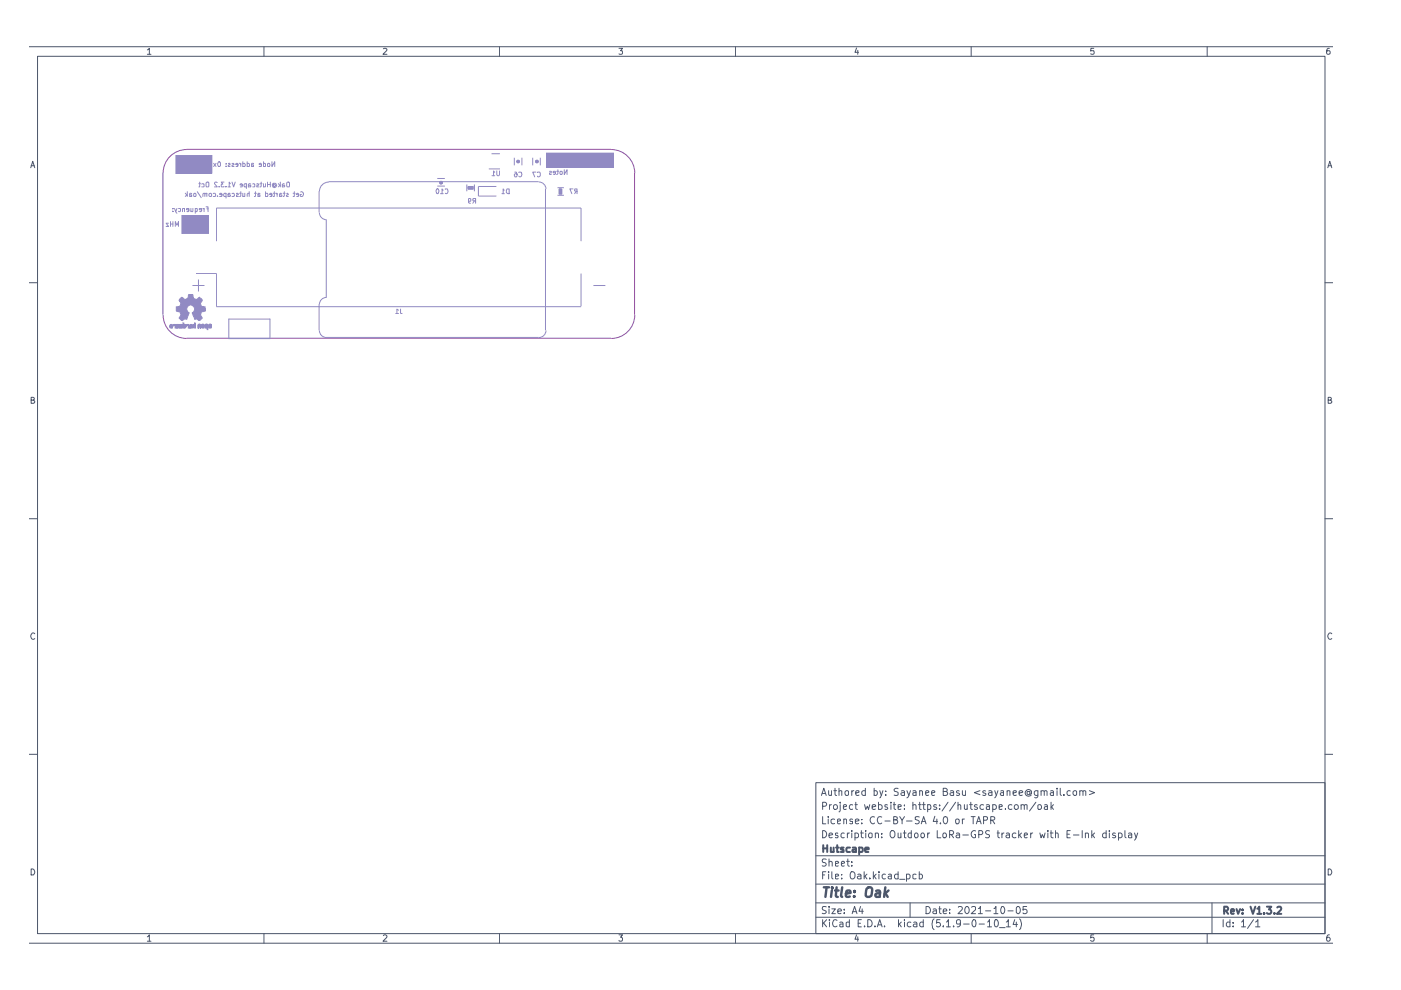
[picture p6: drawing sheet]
<svg xmlns="http://www.w3.org/2000/svg" width="297mm" height="210mm" viewBox="0 0 297 210" stroke-linecap="round" stroke-linejoin="round" font-family="sans-serif">
<g fill="none" stroke="#4c566a" stroke-width=".21">
<path d="M6.3 9.9h276.3M8 11.9h272.9v186.1h-272.9zM31.2 10.6l.5-.4v1.3M31.2 11.5h.8M56 9.9v2M81.3 10.3l.5-.1 .2 .4-.8 .9h.8M105.9 9.9v2M131.2 10.2h.8l-.4 .6h.3v.6h-.7M156 9.9v2M181.6 10.2l-.3 .9h.7M181.9 10.7v.8M205.9 9.9v2"/>
<path d="M231.9 10.2h-.6l-.1 .6h.7a.48 .48 0 0 1 0 .6 .48 .48 0 0 1-.7 0M255.9 9.9v2M281.9 10.2l-.5 .1-.1 1 .2 .2 .4-.1 .1-.4-.1-.2h-.6v.2M6.5 35.6l.4-1.4 .5 1.4M6.6 35.1h.7M281.5 35.6l.4-1.4 .5 1.4M281.6 35.1h.7M6.3 59.9h1.7M280.9 59.9h1.7M6.6 84.8h.6v-.5l-.6-.1v1.3h.5l.3-.4-.4-.3M281.6 84.8h.6v-.5l-.6-.1v1.3h.5l.3-.4-.4-.3M6.3 110h1.7"/>
<path d="M280.9 110h1.7M7.4 134.4a.57 .57 0 0 0-.8 0 .57 .57 0 0 0 0 .8l.3 .4 .5-.2M282.4 134.4a.57 .57 0 0 0-.8 0 .57 .57 0 0 0 0 .8l.3 .4 .5-.2M6.3 159.9h1.7M280.9 159.9h1.7M173 165.9h107.9v32.1h-107.9zM174.2 168.7l.5-1.6 .5 1.6M174.3 168.2h.7M174.4 176.1a.77 .77 0 0 1 .9 .8 .77 .77 0 0 1-.9 .7zM174.4 173.1v1.6h.7M174.4 170.9h.7l.2-.3-.1-.3-.3-.2h-.5v1.5M175.6 173.1v.1"/>
<path d="M175.6 173.7v1M175.7 167.6l.1 1 .3 .1 .2-.2M175.8 177.1l.7-.1-.1-.3-.4-.1-.2 .3 .1 .6h.5M175.9 170.6v1M176.3 170.6l-.4 .3M176.3 167.6v1.1M176.8 170.8l.2-.2 .4 .1 .1 .7a.47 .47 0 0 1-.4 .2 .47 .47 0 0 1-.4-.2zM176.8 167.6h.6M177 173.7h-.5l-.3 .2 .2 .7h.6M177 167.1v1.3l.4 .3M177.5 174.2l.7-.2-.1-.3h-.4l-.2 .1v.6l.2 .3 .4-.1M177.6 176.7h-.5v.3l.4 .1 .2 .3-.2 .2-.4-.1"/>
<path d="M177.9 167.8l.2-.2 .4 .1v1M177.9 167.1v1.6M178.1 170.6v1.3l-.2 .2M178.1 170.1v.2M178.8 171.1l.7-.2-.2-.3-.4 .1-.1 .7 .2 .2 .4-.1M178.9 173.7h.4l.2 .1v.9M178.9 173.7v1M179 176.7l-.4-.1-.3 .4v.4l.3 .2 .4-.1M179.2 167.9l.2-.3 .4 .1 .1 .8-.5 .2-.2-.4zM179.7 176.6v1M180.1 176.6l-.4 .4M180.6 176.1v.2"/>
<path d="M180.6 167.6v1.1M180.6 176.6v1M180.8 173.7h-.5l-.1 .1 .1 .4h.5v.4h-.6M180.8 170.7l-.5-.1-.2 .3v.5l.2 .2 .5-.1M181 167.6l-.4 .3M181.3 176.7h.6l.1 .7a.52 .52 0 0 1-.7 .1M181.3 176.6v1.5M181.3 170.6h.5M181.4 174.2l.7-.2-.1-.3h-.4l-.2 .1v.8h.6M181.4 170.1v1.3l.4 .2M181.4 168.1l.7-.1v-.3l-.4-.1-.3 .2 .1 .8h.6M182.5 176.6h.5"/>
<path d="M182.6 176.1v1.3l.4 .2M182.7 174.5v.2M182.7 173.7v.1M183.3 170.6l.3 1 .3-.7 .2 .7 .3-1M183.5 167.7a.52 .52 0 0 0-.8 .2l.2 .7h.6M183.5 167.1v1.6M183.6 176.1v.2M183.6 176.6v1M184.2 176.8l.2-.2 .5 .2-.1 .7-.4 .1-.3-.2zM184.9 171.1l.8-.2-.1-.2-.4-.1-.3 .3v.5l.3 .2 .4-.1M185.3 167.7l.5-.1 .2 .3-.1 .6-.1 .2-.5-.1M185.3 167.1v1.6"/>
<path d="M185.4 173.2a.71 .71 0 0 0-.9 .6 .71 .71 0 0 0 .8 .8l.1-.1M185.6 176.8l.1-.1a.36 .36 0 0 1 .6 .2v.7M185.6 176.6v1M186.3 170.7h.6l.1 .7a.52 .52 0 0 1-.7 .1M186.3 170.1v1.5M186.5 167.6l.4 1.1M186.9 177.5v.1M186.9 176.7v.2M186.9 173.2a.67 .67 0 0 0-.8 .2 .67 .67 0 0 0 0 .8l.2 .4 .2 .1 .4-.2M187.2 167.6l-.5 1.5-.2 .1M187.6 174.1h1.1M187.8 168.5v.2"/>
<path d="M187.8 167.7v.1M188.1 170.7h-.5v.3l.4 .1 .2 .3-.2 .2-.4-.1M188.9 170.1v.2M188.9 170.6v1M189.1 176.1h.3a.97 .97 0 0 1 0 1.5h-.3a.97 .97 0 0 1 0-1.5zM189.4 170.6h.5M189.5 173.8l.7-.1v-.5l-.7-.1v1.6h.5l.2-.2 .1-.3-.4-.4M189.6 170.1v1.3l.3 .2M190.4 176.6v.9l.4 .1 .2-.1M190.4 171.1l.7-.2-.1-.2h-.6v.8h.6M190.4 167.2a.6 .6 0 0 0-.8 .2l.1 .4 .7 .3v.4a.64 .64 0 0 1-.8 .1M190.8 173.1l.5 .8 .5-.8"/>
<path d="M191 176.6v1M191.1 167.7l.4-.1 .3 .2v.9M191.3 173.9v.8M191.5 176.6h.6M191.8 176.1v1.4l.3 .1M191.8 171.4v.2M191.8 170.7v.2M191.8 168l-.8 .2 .3 .5 .5-.1M192.2 174.1h1.2M192.3 167.6l.4 1.1M193 167.6l-.5 1.4-.2 .2M193.2 176.7l-.4-.1-.3 .4v.4l.3 .2 .4-.1"/>
<path d="M193.2 176.1v1.5M193.5 170.8l.3-.2 .3 .1 .1 .9M193.5 167.7l.6-.1 .1 .2v.9M193.5 170.1v1.5M194 176.8l.4-.2 .2 .4v.4l-.2 .2h-.3l-.2-.2zM194.2 168l-.7 .1v.5h.7M194.7 170.6h.6M194.9 173.2h-.8v.5l.8 .5-.1 .3-.2 .2-.5-.1M195 170.1v1.4l.3 .1M195 167.8l.2-.2 .4 .2v.9M195 167.6v1.1M195.3 176.8l.2-.2 .4 .2 .1 .6-.3 .2h-.2l-.3-.2z"/>
<path d="M195.3 174.7l.5-1.6 .5 1.6M195.4 174.2h.8M195.6 170.6h.6M195.8 170.1v1.4l.4 .1M196.3 168.1l.6-.1-.1-.4h-.4l-.1 .2v.6l.1 .3 .4-.1M196.7 170.7l.4-.1 .3 .3-.1 .6h-.6M196.7 170.6v1.5M196.7 176.6v1M197.1 176.6l-.3 .1-.1 .3M197.5 168.1l.7-.1-.2-.4h-.3l-.2 .2v.6l.2 .3 .4-.1M198.2 173.1l-.3 1.1h.9M198.5 170.7l-.4-.1-.1 .3 .5 .3 .1 .2-.2 .2-.4-.1"/>
<path d="M198.6 173.7v1M198.7 176.1v1.5h.8M199.2 171.4v.2M199.2 170.7v.2M199.4 174.5v.2M200 176.7l.4-.1 .3 .4v.4l-.3 .2-.4-.1-.1-.1zM200 167.8h.7l.1-.4-.3-.3h-.5v1.6h.6l.2-.2 .1-.4-.4-.3M200.2 173.2l.2-.1a.79 .79 0 0 1 .6 .7 .79 .79 0 0 1-.3 .8l-.2 .1a.89 .89 0 0 1-.3-1.5zM201 170.1l-1.3 1.9M201.3 177l.7-.1 .2-.3-.1-.3-.3-.2h-.5v1.5M201.5 167.7l.4-.1 .3 .2v.9M201.7 177l.5 .6"/>
<path d="M202.2 168l-.8 .2 .3 .5 .5-.1M202.6 170.1l-1.3 1.9M202.7 173.7h.4l.3 .2v.4l-.3 .4-.4-.1zM202.8 176.7h.6l.1 .9M203.1 170.8l.2-.2 .3 .1 .1 .9M203.1 170.1v1.5M203.4 167.7l-.4-.1-.2 .2 .1 .3 .6 .2-.1 .3h-.6M203.5 177h-.6l-.2 .3 .2 .3 .6-.1M204 167.6l.1 1 .5 .1 .1-.2M204 173.7v1M204.1 177h1.2M204.5 173.7h-.5v.2"/>
<path d="M204.5 170.6v.8l.1 .2 .5-.2M204.7 167.6v1.1M205.1 170.6v1M205.6 170.6h.6M205.8 170.1v1.3l.4 .2M205.9 173.1h.9M206.3 173.1v1.6M206.8 176.2a.71 .71 0 0 0-.9 .7 .71 .71 0 0 0 .9 .6v-.5h-.2M207 174.7l.5-1.6 .5 1.6M207.2 170.7a.35 .35 0 0 0-.4-.1 .35 .35 0 0 0-.2 .3l.7 .5-.3 .2-.4-.1M207.2 174.2h.7M207.5 177h.6a.47 .47 0 0 0 .3-.5 .47 .47 0 0 0-.3-.4h-.6v1.5"/>
<path d="M207.8 167.6l-1.2 .5 1.2 .4M208.5 173.9h.6l.3-.2-.1-.5-.8-.1v1.6M208.5 170.7h-.6l-.1 .7a.52 .52 0 0 0 .7 .1M209 167.7l-.4-.1-.2 .2v.3l.6 .2v.3h-.6M209.1 170.7h.6l.1 .9M209.6 167.7l.5-.1 .2 .2v.9M209.8 176.2l-.6-.1-.2 .3 .2 .5 .5 .1 .1 .4-.3 .2-.5-.1M209.8 170.9l-.7 .2v.4h.7M210.1 173.9l.6-.1 .2-.1-.1-.5-.7-.1v1.6M210.3 168l-.8 .2 .3 .5 .5-.1M210.4 173.9l.5 .8M210.5 170.7h.6l.1 .7a.52 .52 0 0 1-.7 .1"/>
<path d="M210.5 170.6v1.5M210.9 167.6l.3 1.1M211.4 176.6h.5M211.6 176.1v1.3l.3 .2M211.6 167.6l-.7 1.6M211.8 171.1l.7-.2-.2-.3-.5 .1v.8h.6M212.2 167.7h.6v1M212.4 176.6v1M212.8 168l-.7 .2 .1 .4h.6M212.9 176.6l-.5 .4M213.2 171.4v.2M213.4 176.7h.6v.9"/>
<path d="M213.5 167.8l.2-.2 .4 .1v1M213.5 167.6v1.1M214 177h-.5l-.2 .3 .2 .3 .5-.1M214.5 170.7h-.5l-.2 .7a.52 .52 0 0 0 .7 .1M214.8 168.1l.7-.1v-.3l-.4-.1-.3 .2 .1 .8h.6M215.1 170.8l.3-.2 .3 .1 .2 .7a.47 .47 0 0 1-.4 .2 .47 .47 0 0 1-.4-.2zM215.4 176.7h-.6l-.2 .7a.52 .52 0 0 0 .8 .1M216 176.1v1.5M216.1 168.1l.7-.1-.1-.3-.4-.1-.2 .2 .1 .8h.5M216.2 177l.4 .6M216.5 170.8l.1-.1a.36 .36 0 0 1 .6 .2v.7M216.5 170.6v1"/>
<path d="M216.6 176.6l-.6 .6M217.2 177.1l.6-.1-.1-.4-.4 .1-.1 .7 .1 .2 .5-.1M217.2 170.9l.1-.3 .5 .1v.9M218.4 167.9h-.6v.5l.4 .1 .2-.2M218.4 167.8v.6l.3-.1v-.5a.7 .7 0 0 0-.9-.3l-.4 .3a.72 .72 0 0 0 .7 1l.5-.1M218.5 176.6v1M218.9 176.6l-.4 .4M219.6 170.1l-1.3 1.9M220 170.8l.3-.2 .4 .2 .1 .6-.2 .2-.6-.2zM220 167.6v1.2l-.3 .4-.3-.1M220 167.7a.52 .52 0 0 0-.7 .2l.2 .7h.5M220.5 176.6l.2 1 .3-.6 .3 .6 .3-1"/>
<path d="M220.7 167.8l.3-.2 .4 .2v.9M220.7 167.6v1.1M221.4 167.8l.2-.2 .4 .2v.9M221.5 170.7h.5l.1 .9M222.1 170.9l-.5 .1-.2 .3 .2 .3 .5-.1M222.2 176.1v.2M222.2 176.6v1M222.7 176.6h.6M222.8 167.7l.4-.1 .2 .2v.9M222.8 176.1v1.3l.5 .2M222.8 170.1v1.5M222.9 171l.5 .6"/>
<path d="M223.4 168l-.7 .2 .1 .5 .6-.1M223.4 170.6l-.6 .6M223.8 176.8l.1-.2 .4 .1 .1 .9M223.8 176.1v1.5M224.1 167.1v.2M224.1 167.6v1.1M224.8 167.1v1.3l.2 .3M225.6 168.5v.2M226.2 176.9h.5M226.9 176.1h-.7v1.5h.7M226.9 167.7l-.4-.1-.3 .3 .1 .6 .2 .2 .4-.1M227.5 167.9a.45 .45 0 0 1 .8-.1v.7l-.3 .2-.4-.2z"/>
<path d="M227.6 177h1.2M228.9 167.8l.3-.2 .4 .2v.9M228.9 167.6v1.1M229.4 176.1v1.5M229.6 167.8l.2-.2 .4 .2v.9M230.1 176.8l.1-.1a.36 .36 0 0 1 .6 .2v.7M230.1 176.6v1M231 167.6l1.1 .5-1.1 .4M231.5 176.1v1.5M231.6 177l.5 .6M232.1 176.6l-.6 .6M234.5 176.7h-.6l-.1 .7a.52 .52 0 0 0 .7 .1"/>
<path d="M234.5 176.1v1.5M235.2 176.1v.2M235.2 176.6v1M236.5 176.7l-.4-.1-.2 .3 .2 .2 .4 .1v.3h-.6M237.2 176.7h.5l.2 .7a.52 .52 0 0 1-.7 .1M237.2 176.6v1.5M238.5 176.1v1.3l.3 .2M239.3 176.7h.6v.9M239.9 177l-.6 .1v.4h.6M240.5 176.6l.4 1M241.2 176.6l-.7 1.5M6.3 200h276.3"/>
<path d="M6.6 184.2a.71 .71 0 0 1 .7 .5 .71 .71 0 0 1-.2 .8h-.5zM31.2 198.6l.5-.4v1.4M31.2 199.6h.8M56 198v2M81.3 198.4l.1-.2h.4l.2 .4-.8 1h.8M105.9 198v2M131.2 198.2h.8l-.4 .5 .4 .3-.1 .5-.5 .1-.2-.2M156 198v2M173 194.5h107.9M173 191.4h107.9M173 187.5h107.9M173 181.4h107.9"/>
<path d="M174.4 195v1.5M174.4 185.5h.4M174.6 195.7l.7 .8M175.1 184.8h-.7v1.6M175.2 192.3h-.8a.61 .61 0 0 0 .1 .6 .61 .61 0 0 0 .6 .2l.1 .4a.6 .6 0 0 1-.9 .1M175.2 182.2h-.8a.53 .53 0 0 0 .1 .6 .53 .53 0 0 0 .5 .2l.2 .2-.2 .4h-.7M175.3 195l-.9 .9M175.7 184.8v.2M175.7 185.3v1.1M175.8 192.2v.2M175.8 182.8l.1-.1a.36 .36 0 0 1 .5 .2v.7M175.8 182.1v1.5"/>
<path d="M175.8 192.7v1M175.9 195v.2M175.9 195.5v1M176.4 192.7h.7l-.7 1h.7M176.4 184.8v1.3l.2 .3M177.1 185.8l.7-.1-.2-.4-.5 .1v.9h.6M177.1 183.1l.7-.1-.2-.4-.5 .1v.9h.6M177.5 195.2l-.4-.2a.78 .78 0 0 0-.6 .7 .78 .78 0 0 0 .6 .8l.4-.2M177.6 193.2l.8-.1-.1-.3-.4-.1-.3 .3v.5l.3 .2 .4-.1M178.1 195.6h.5l.1 .9M178.4 183.1l.7-.1-.2-.4-.4 .1-.1 .7 .2 .2h.4M178.5 186.2v.2"/>
<path d="M178.5 185.4v.1M178.7 195.9l-.6 .1v.4h.6M179 193.5v.2M179 192.8v.2M179.5 182.6h.6M179.7 182.1v1.3l.4 .2M180.1 195.6l-.4-.1-.3 .2v.6l.3 .2 .4-.1M180.1 195v1.5M180.4 184.9a.54 .54 0 0 1 .9 .4v.5a.51 .51 0 0 1-.5 .6 .51 .51 0 0 1-.5-.6zM180.6 183.5v.1M180.6 182.7v.2M180.7 193.7l.5-1.5 .5 1.5"/>
<path d="M180.8 193.3h.7M181.6 198.2l-.3 .9h.7M181.9 185.4l.4-.1 .2 .2v.9M181.9 198.6v1M181.9 195.7h.6M182.5 192.2l-.4 1h.9M182.5 185.7l-.7 .2 .2 .5 .5-.1M182.6 195h-.7v1.5h.7M182.8 192.7v1M183.2 184.8v1.6M183.3 196.3v.2M183.4 185.8l.4 .6"/>
<path d="M183.8 185.3l-.6 .6M184 195a.78 .78 0 0 1 .9 .7 .78 .78 0 0 1-.9 .8zM184.4 186.2v.2M185.2 184.8v1.6M185.3 185.8l.5 .6M185.5 196.3v.2M185.8 185.3l-.6 .6M186 196.5l.5-1.5 .5 1.5M186.2 196.1h.7M186.4 184.8v.2M186.4 185.3v1.1M187.5 196.3v.2"/>
<path d="M187.7 185.4l-.4-.1-.3 .3 .1 .6 .2 .2 .4-.1M188.4 185.4h.6v1M189 185.7l-.7 .2 .3 .5 .4-.1M190.4 185.4l-.5-.1-.2 .3v.4l.2 .4 .5-.1M190.4 184.8v1.6M190.5 195v1.5M190.7 195.9l.4 .6M190.8 186.4h1.1M191.1 195.5l-.6 .6M191.8 195v.2M191.8 195.5v1M192.2 185.4l.5-.1 .3 .3v.4l-.3 .4-.5-.1"/>
<path d="M192.2 185.3v1.6M193 191.4v3.1M193.1 195.6h-.6l-.1 .7a.52 .52 0 0 0 .7 .1M193.7 195.6h.6l.1 .9M194.2 185.4l-.4-.1-.3 .2v.7l.3 .2 .4-.1M194.4 195.9h-.5l-.3 .3 .3 .3 .5-.1M194.9 185.4l.4-.1 .3 .3v.4l-.3 .4-.4-.1M194.9 184.8v1.6M195.7 195.6h-.5l-.2 .7a.52 .52 0 0 0 .7 .1M195.7 195v1.5M196.3 192.2a.78 .78 0 0 1 1 .8 .78 .78 0 0 1-1 .7zM197.9 192.8h.6v.9"/>
<path d="M198 194.8a1.74 1.74 0 0 0 0 2.3M198.5 193.1h-.5l-.2 .3 .2 .3 .5-.1M199.1 192.7h.5M199.2 192.2v1.3l.4 .2M199.3 195h-.7l-.1 .7 .2-.1 .5 .1 .2 .6-.3 .2h-.4l-.2-.2M200 193.2l.7-.1v-.3l-.5-.1-.2 .3v.5l.2 .2 .5-.1M200 196.3v.2M200.7 195.5l.4-.5v1.5M200.7 196.5h.8M201.3 193.5v.2M201.3 192.8v.2M202.2 196.3v.2"/>
<path d="M203.2 192.4l.2-.2h.3l.3 .4-.9 1.1h.9M203.6 195.7l-.1 .2h-.6l-.1-.2 .1-.5 .2-.2 .5 .2v1l-.4 .3h-.3M204.3 195.9h1.2M204.7 192.4l.3-.2a.82 .82 0 0 1 .5 .8 .82 .82 0 0 1-.5 .7 .93 .93 0 0 1-.3-1.3zM205.9 198v2M206 192.4l.2-.2 .6 .1v.6l-.9 .8h.9M206.4 195a.89 .89 0 0 1 .4 1.4l-.2 .1a.88 .88 0 0 1-.2-1.5zM207.4 192.6h.2l.3-.4v1.5M207.4 193.7h.9M207.6 195.9h1.1M209 193.1h1.1M209.4 195.5l.4-.5v1.5"/>
<path d="M209.4 196.5h.8M210.7 192.6h.2l.3-.4v1.5M210.7 193.7h.9M210.9 195.2l.3-.2a.82 .82 0 0 1 .5 .7 .82 .82 0 0 1-.5 .8l-.3-.2-.1-.4zM211.9 196.7h1.2M212.3 192.3l.2-.1a.82 .82 0 0 1 .5 .8 .82 .82 0 0 1-.5 .7 1.1 1.1 0 0 1-.2-1.4zM213.4 195.5l.4-.5v1.5M213.4 196.5h.8M213.7 193.1h1.1M215.1 195l-.3 1h.9M215.5 195.5v1M215.6 192.4l.2-.2a.82 .82 0 0 1 .5 .8 .82 .82 0 0 1-.5 .7l-.3-.2z"/>
<path d="M216.2 194.8a1.74 1.74 0 0 1 0 2.3M217.7 192.2h-.8v.8l.2-.2 .5 .1 .2 .6a.6 .6 0 0 1-.9 .1v-.1M231.9 198.2h-.6l-.1 .7 .3-.2 .4 .1v.7l-.4 .1-.3-.2M255.9 198v2M257 191.4v6.6M259.3 195v1.5M260.8 195.6l-.5-.1-.3 .3v.5l.3 .2 .5-.1M260.8 195v1.5M261.5 196.3v.2M261.5 195.6v.1M263.2 195.5l.5-.5v1.5M263.2 196.5h.9"/>
<path d="M265.8 195l-1.3 1.8M266.2 195.5l.5-.5v1.5M266.2 196.5h.9M281.6 184.2a.71 .71 0 0 1 .7 .5 .71 .71 0 0 1-.2 .8h-.5zM281.9 198.2a.58 .58 0 0 0-.6 .6v.7l.5 .1 .2-.3v-.3l-.2-.3h-.3l-.2 .3"/>
</g>
<g fill="none" stroke="#4c566a" stroke-width=".42">
<path d="M174.5 179.2v1.4M174.5 179.9h.9M175.4 179.2v1.4M176.1 179.7v.9h.6M176.7 179.7v.9M177.2 179.7h.6M177.5 179.2v1.4h.3M178.9 179.7h-.5l-.1 .2 .1 .2 .5 .1v.4h-.6M180.2 179.7h-.6l-.1 .3 .1 .6h.6M180.8 179.7h.6l.1 .2v.7h-.7v-.5l.7-.1M182.2 180.6h.6l.1-.6-.1-.3h-.6v1.4M183.4 180.1l.8-.1-.1-.3h-.6l-.1 .2 .1 .7h.6"/>
<path d="M259.5 193.1h.6a.47 .47 0 0 0 .3-.4 .47 .47 0 0 0-.3-.5h-.6v1.6M259.9 193.1l.5 .7M261 193.3l.7-.1-.2-.5-.4 .1-.1 .8 .2 .2 .4-.1M262.2 192.7l.3 1.1 .4-1.1M263.4 193.6v.2M263.4 192.8v.2M265.1 192.2l.5 1.6 .5-1.6M266.6 192.7l.4-.5v1.6M266.6 193.8h.8M268 193.6v.2M268.6 192.2h.9l-.5 .6 .5 .2v.5l-.2 .3-.7-.2M270.2 193.6v.2"/>
<path d="M270.8 192.4l.6-.2 .3 .5-1 1.1h1"/>
</g>
<g fill="none" stroke="#4c566a" stroke-width=".51">
<path d="M174.7 188.1h1.1M175.3 188.1l-.3 2.1M176.4 188.8l-.2 1.4M176.4 188.1v.3M177 188.8h.8M177.4 188.1l-.2 1.8 .4 .3M178.6 188.1l-.3 1.8 .3 .3M179.3 189.5l1-.2v-.4h-.8l-.2 1 .3 .3 .6-.1M181.1 190v.2M181.2 188.9v.2M183.7 188.5a.72 .72 0 0 1 1-.3 1.66 1.66 0 0 1-.2 1.9h-.8a1.87 1.87 0 0 1 0-1.6zM185.8 188.9h.7v1.3"/>
<path d="M186.6 189.3l-.7 .1-.3 .3 .1 .4 .1 .1 .7-.1M187.7 188.1l-.2 2.1M187.7 189.4l.5 .8M188.4 188.8l-.9 .8"/>
</g>
<path d="M39.5 31.7h90M39.6 31.7a5 5 0 0 0-5 5l-.1 30M129.6 31.7a5 5 0 0 1 5 5M134.5 36.7v30M34.6 66.8a5 5 0 0 0 5 5M39.5 71.7h90M134.6 66.8a5 5 0 0 1-5 5" fill="none" stroke="#9450a0" stroke-width=".21"/>
<g fill="none" stroke="#918ac3" stroke-width=".21">
<path d="M69.7 38.5h44.5M69.7 38.6a2 2 0 0 0-2 2M92.7 37.8h1.6M92.7 39.5h1.6M93.3 38.5h.4v.5h-.4zM93.4 38.5l.3 .2-.1 .2-.3-.2zM93.7 38.7h-.4l.2-.2 .1 .3h-.2M99 39.1v1.5M100.6 39.1v1.5M101.4 39.5v2.1h3.8M109.1 36.5h.4l.1 .4v.5l-.4 .1-.1-.5 .1-.2 .4 .2M110 36.6l.4-.1a.5 .5 0 0 1 .3 .6 .5 .5 0 0 1-.6 .3l-.1-.1"/>
<path d="M113.6 36.5h-.7l.5 1M114 36.6l.4-.1 .2 .2v.6l-.2 .1-.3 .1-.1-.2M45.9 44.1h77.3M69.2 46.6v16.5M92.5 40.1l.1-.1a.52 .52 0 0 1 .5 .5 .52 .52 0 0 1-.4 .6l-.2-.5zM93.4 41.1h.6M94 40.3l-.3-.3v1.1M94.4 40.1l.4-.1a.52 .52 0 0 1 .2 .7 .52 .52 0 0 1-.6 .3M99.3 42.5l.1 .2h.3l.1-.5h-.5v.6l.4 .3M100.6 42.6l-.4 .5M100.8 42.6h-.5l-.1-.4 .6-.1v1M106.4 41.1h.5"/>
<path d="M106.9 40.3l-.2-.3v1.1M107.5 40h.4v1.1l-.5-.3v-.5zM115.7 40v30M123.2 58v6.9M45.9 65h77.3M69.2 71.5h45M83.9 66.5h.6M84.5 65.8l-.3-.3v1M84.9 65.5v.9l.4 .1M115.8 70.1a1.5 1.5 0 0 1-1.5 1.5"/>
</g>
<path d="M38.1 63.5l.3-.4h.3a.84 .84 0 0 0 1.1 .2l.2-.9h.9v.3a.74 .74 0 0 0 .7 .8l.5-.4a.62 .62 0 0 1 .7 .5 .62 .62 0 0 1-.3 .7l.2 .7 .8 .1 .1 .8-.2 .1a.75 .75 0 0 0-.9 .8l.4 .6-.5 .5h-.3l-.4-.3-.4 .1-.5-1.3 .5-.7-.3-.8a.86 .86 0 0 0-1-.1 .86 .86 0 0 0-.4 .9l.5 .6-.3 .9a.39 .39 0 0 1-.2 .4 .39 .39 0 0 1-.4 0l-.7 .3-.5-.5 .4-.6a.75 .75 0 0 0-.9-.8l-.1-.9 .8-.2a.66 .66 0 0 0-.1-1z" fill="#918ac3"/>
<path d="M41.6 58h4.3v7M42.1 59.3v2.5M38.1 63.5l.3-.4h.3a.84 .84 0 0 0 1.1 .2l.2-.9h.9v.3a.74 .74 0 0 0 .7 .8l.5-.4a.62 .62 0 0 1 .7 .5 .62 .62 0 0 1-.3 .7l.2 .7 .8 .1 .1 .8-.2 .1a.75 .75 0 0 0-.9 .8l.4 .6-.5 .5h-.3l-.4-.3-.4 .1-.5-1.3 .5-.7-.3-.8a.86 .86 0 0 0-1-.1 .86 .86 0 0 0-.4 .9l.5 .6-.3 .9a.39 .39 0 0 1-.2 .4 .39 .39 0 0 1-.4 0l-.7 .3-.5-.5 .4-.6a.75 .75 0 0 0-.9-.8l-.1-.9 .8-.2a.66 .66 0 0 0-.1-1zM40.8 60.5h2.5" fill="none" stroke="#918ac3" stroke-width=".21"/>
<path d="M44.2 68.9l.2-.2 .4 .2v.2h-.1l-.1-.2-.2 .1v.4l.4-.3-.1 .5-.5-.1z" fill="#918ac3"/>
<path d="M44.2 68.9l.2-.2 .4 .2v.2h-.1l-.1-.2-.2 .1v.4l.4-.3-.1 .5-.5-.1z" fill="none" stroke="#918ac3" stroke-width=".21"/>
<path d="M43.5 68.9l.1-.2 .5 .2v.2h-.2l-.1-.2-.2 .1v.4l.5-.3v.8l-.2-.1v-.2l-.4-.1z" fill="#918ac3"/>
<path d="M43.6 68.8l.3-.1 .2 .2v.2h-.2l-.1-.2-.2 .1v.4l.5-.3v.8l-.2-.1v-.2l-.4-.1z" fill="none" stroke="#918ac3" stroke-width=".21"/>
<path d="M42 68.8l.4-.1 .1 .2v.7l-.1-.1-.1-.6-.2 .1v.6h-.1z" fill="#918ac3"/>
<path d="M42 68.8l.4-.1 .1 .2v.7l-.1-.1-.1-.6-.2 .1v.6h-.1z" fill="none" stroke="#918ac3" stroke-width=".21"/>
<path d="M42.8 68.8l.3-.1 .2 .2v.1l-.2-.1-.2 .1 .2 .1 .2-.1-.1 .6h-.3l-.2-.2v-.2l.4 .2-.4-.3z" fill="#918ac3"/>
<path d="M42.8 68.8l.3-.1 .2 .2v.1l-.2-.1-.2 .1 .2 .1 .2-.1-.1 .6h-.3l-.2-.2v-.2l.4 .2-.4-.3z" fill="none" stroke="#918ac3" stroke-width=".21"/>
<path d="M37.3 33h7.6v3.8h-7.6z" fill="#918ac3"/>
<path d="M37.3 33h7.6v3.8h-7.6z" fill="none" stroke="#918ac3" stroke-width=".21"/>
<path d="M38.6 45.7h5.6v3.8h-5.6z" fill="#918ac3"/>
<g fill="none" stroke="#918ac3" stroke-width=".21">
<path d="M35.7 47.3h-.5l.5 .7h-.5M36.2 47.5h.5M36.2 47v1M36.7 44.8v.1M36.7 44.2v.1M36.7 47v1M37 44.2l.5 1M37.2 48v-1l.3 .8 .3-.8v1M37.5 44.2l-.2 .7M37.8 44.2l.5 .1v.5h-.5M38.6 45.7h5.6v3.8h-5.6zM39.1 44.3h-.4v.6"/>
<path d="M39.1 44.2v.7M40 44.5l-.5-.1 .1-.2h.4v.6h-.4M40.5 44.2v.7M40.9 44.2v.6h-.4M41.4 44.8h.4l-.1-.6h-.3v1M42.8 44.5l-.6-.1 .1-.2 .5 .1v.4l-.2 .2-.3-.1M43 44.2l.3 .2M43.3 44.2v.7M43.7 43.9h.4v1M43.9 44.3h.2M45.9 44.1v7M48.5 67.6h8.7v4.2h-8.7z"/>
<path d="M67.6 64.5v5.5M67.7 70.1a1.5 1.5 0 0 0 1.5 1.5M69.2 63.1a1.5 1.5 0 0 0-1.5 1.5"/>
</g>
<path d="M38.8 68.5h.2v.3l.4 .2v.2h-.2v-.3l-.2 .1 .1 .5 .3-.3-.2 .4-.4-.1z" fill="#918ac3"/>
<path d="M38.8 68.5h.2v.3l.4 .2v.2h-.2v-.3l-.2 .1 .1 .5 .3-.3-.2 .4-.4-.1z" fill="none" stroke="#918ac3" stroke-width=".21"/>
<path d="M37.4 68.9h.5v.2l-.3-.2-.1 .1 .4 .2-.1 .4h-.3l.3-.2-.3-.2-.1 .4z" fill="#918ac3"/>
<path d="M37.5 68.8l.4 .1v.2l-.3-.2-.1 .1 .4 .2-.1 .4h-.3l.3-.2-.3-.2-.1 .4z" fill="none" stroke="#918ac3" stroke-width=".21"/>
<path d="M38.1 68.8v.7h.2v-.7h.2v.7l.1-.7h.1v.8h-.6z" fill="#918ac3"/>
<path d="M38.1 68.8v.7h.2v-.7h.2v.7l.1-.7h.1v.8h-.6z" fill="none" stroke="#918ac3" stroke-width=".21"/>
<path d="M36.7 68.9h.5v.7l-.1-.6-.1-.1-.2 .2z" fill="#918ac3"/>
<path d="M36.7 68.9h.5v.7l-.1-.6-.1-.1-.2 .2z" fill="none" stroke="#918ac3" stroke-width=".21"/>
<path d="M39.5 68.9a.33 .33 0 0 1 .4-.1 .33 .33 0 0 1 .2 .2v.6h-.2v-.6l-.1-.1-.2 .2z" fill="#918ac3"/>
<path d="M39.5 68.9a.33 .33 0 0 1 .4-.1 .33 .33 0 0 1 .2 .2v.6h-.2v-.6l-.1-.1-.2 .2z" fill="none" stroke="#918ac3" stroke-width=".21"/>
<path d="M36.2 68.8h.2l.2 .2-.2 .1v-.2l-.2 .1 .1 .1h.3l-.1 .5-.5-.1v-.3l.3 .3 .1-.1-.4-.3z" fill="#918ac3"/>
<path d="M36 69l.2-.2 .3 .1 .1 .2h-.2v-.2l-.2 .1 .1 .1h.3l-.1 .5-.5-.1v-.3l.3 .3 .1-.1-.4-.3z" fill="none" stroke="#918ac3" stroke-width=".21"/>
<path d="M40.9 68.9l.4-.1v-.3h.1v1.1h-.1l-.1-.7-.2 .1v.4l-.1 .2z" fill="#918ac3"/>
<path d="M41.3 68.5h.1v1.1h-.1l-.1-.7-.2 .1v.4l-.1 .2v-.7l.4-.1z" fill="none" stroke="#918ac3" stroke-width=".21"/>
<path d="M40.3 68.8h.3l.2 .3-.3-.2-.2 .1a.29 .29 0 0 1 .4 .2 .29 .29 0 0 1-.1 .4h-.3l.3-.2-.2-.2h-.1l-.1 .4v-.6z" fill="#918ac3"/>
<g fill="none" stroke="#918ac3" stroke-width=".21">
<path d="M42.2 38.9h.3M42.3 38.6v1h-.1M42.8 39h.5v.5l-.5 .1M43.7 38.8l.2-.2 .4 .2-.1 .8h-.4zM45.3 34.6l.5 .7M45.8 34.6l-.5 .7M46.1 38.7l-.5-.1-.1 .3 .6 .7h-.6M46.3 34.4l.2-.1 .2 .2v.6l-.1 .2h-.3l-.2-.3zM46.5 39.5v.1M47.5 38.6h-.6l.3 .4-.3 .1v.4h.6M47.9 35.2v.1M47.9 34.7v.1"/>
<path d="M47.9 39.5v.1M48.3 39.6h.6M48.4 34.7h.4v.3l-.5 .1 .1 .2h.4M48.9 38.9l-.3-.3v1M49.2 34.7l.2-.1 .2 .2-.4 .3v.2h.4M49.2 38.6l.3 1 .4-1M50.5 35l-.5-.1 .1-.3 .4 .2v.3l-.1 .2h-.4M50.7 34.6l.4 .3M51.1 34.6v.7M51.4 39.3l-.5-.1 .2-.3 .3 .2v.4l-.1 .1h-.3M51.5 34.3v1h.4v-.6h-.4M52.2 39l-.3-.1-.2 .3 .1 .4h.4"/>
<path d="M52.2 38.9v1.1M52.4 34.3v1h.4v-.6h-.4M53.2 39l-.4-.1-.1 .2v.5h.5v-.3l-.5-.1M53.6 39h.4v.5l-.4 .1M53.8 34.7h-.5v.6h.5v-.3l-.5-.1M54.4 39l.3-.1 .2 .2-.5 .3v.2h.5M55.1 38.9h.4M55.4 38.6v.9l-.3 .1M55.5 35l-.6-.1v-.2l.4-.1 .2 .2-.1 .5h-.5M55.9 34.3v1h.3l.1-.6h-.4M55.9 38.9v.7M56.3 38.9l-.1 .7-.3-.1"/>
<path d="M56.7 34.7h.4v.6l-.4-.1zM56.7 39.1h.6M56.7 38.6v1M57.3 38.6v1M57.7 34.3v1l.6-1v1M58 39.2l.3-.2 .1 .3-.1 .2h-.3M58 39v.5h-.2l-.1-.4 .3-.2h.5l.2 .4-.2 .3-.3 .2-.4-.2M59 38.9l.4 .5M59.4 39.3l-.4 .3M59.4 38.6v1M60.3 39l-.3-.1-.1 .2v.5h.4v-.3l-.4-.1M60.8 38.8l.2-.2 .4 .2-.1 .8h-.4z"/>
<path d="M99.2 39.6h1.1M99.2 39.5h1.1v.6h-1.1zM99.2 39.7h1.1M99.2 40h1.1M99.2 39.9h1.1M101.4 39.5h3.8M103.6 35.8h2.4M104.2 32.6h1.8M104.3 37.3h.6M104.9 36.5l-.3-.3v1.1M105.3 36.2v.8l.2 .3h.2l.2-.3v-.8M109.1 33.4v1.7"/>
<path d="M109.7 34h.4v.5h-.4zM109.7 34.1v.2l.3-.1-.2-.1v.4M109.8 34.1l.3 .1-.1 .2-.4-.2zM110.7 33.4v1.7M39.3 41l.4 .4M39.6 41.3l-.3 .4M39.7 40.6v1.1M40.6 41.1h-.4v.6h.4v-.4l-.4-.1M41.1 41.1h.4v.6l-.4-.1zM41.8 40.6l.9 1.3M43.4 41.1l-.1-.1-.3 .1v.6M43.9 41.1l-.3-.1-.2 .1v.6"/>
<path d="M43.9 41v.7M44.4 41.1h.4v.6h-.4l-.1-.2zM45.2 41.1l.4-.1 .1 .2-.1 .5h-.4M46.1 41.6v.1M47.1 41.3l-.5-.1v-.1l.3-.1 .2 .1-.1 .6h-.4M47.9 41.1l-.3-.1-.2 .2 .1 .5h.4M47.9 41v1M48.8 41.1l-.3-.1-.2 .1v.6h.5v-.4l-.5-.1M49.2 41.1l.3-.1 .2 .2-.1 .5h-.4M50.1 41.1l.3-.1 .1 .1-.4 .3v.3h.4M50.8 41h.3M51.1 40.6v.9l-.3 .2"/>
<path d="M51.5 41v.7M51.9 41v.7l-.4-.1M52.8 41.1l-.2-.1-.2 .1v.6M52.8 40.6v1.1M53.9 41h.5M54.2 40.6v.9l-.3 .2M55.1 41.1h-.4v.6h.4v-.4l-.4-.1M56.3 40.6v1.1h.4v-.6h-.4M57.7 41.3l-.6-.1 .2-.2 .4 .1v.4l-.1 .2h-.4M57.9 41h.4M58.2 40.6v1.1h-.3M58.5 41l.3 .1v.1"/>
<path d="M58.8 41v.7M59.7 41.1l-.3-.1-.1 .1v.6h.4v-.4l-.4-.1M60 41h.5M60.3 40.6v.9l-.3 .2M60.8 41.1l.2-.1 .1 .1-.4 .4 .1 .2h.3M62.1 41h.5M62.4 40.6v1.1h-.3M63.3 41.3l-.5-.1 .2-.2 .3 .1v.4l-.1 .2h-.3M63.8 40.7a.5 .5 0 0 1 .5 .3 .5 .5 0 0 1-.2 .7l-.4-.1v-.4h.2M67.6 40.6v4.4M67.7 45.1a1.5 1.5 0 0 0 1.5 1.5M118.2 41.4h1.3"/>
<path d="M118.6 40.2v.9M118.9 40v1.1M119 40v1.1M119.1 40v1.1h-.6M121.5 40h-.7l.4 1.1M122.2 40.6l-.4 .5M122.3 40.6l-.5-.1 .1-.5h.4v1.1M123.2 44.1v7M40.2 69l.4-.2 .2 .3-.3-.2-.2 .1a.29 .29 0 0 1 .4 .2 .29 .29 0 0 1-.1 .4h-.3l.3-.2-.2-.2h-.1l-.1 .4zM125.8 60.5h2.6"/>
</g>
<path d="M115.9 32.5h14.2v3h-14.2z" fill="#918ac3"/>
<g fill="none" stroke="#918ac3" stroke-width=".21">
<path d="M112.9 33.4v1.7M113.6 34h.4v.5h-.4zM113.7 34.1v.2l.3-.1-.2-.1v.4M113.7 34.1l.3 .1-.1 .2-.3-.2zM114.3 38.6a1.5 1.5 0 0 1 1.5 1.5M114.6 33.4v1.7M115.9 32.5h14.2v3h-14.2zM116.5 36.3l.4 .1-.1 .3h-.3v.2h.4M117.8 36.7l-.5-.1v-.3l.5 .1v.4l-.2 .2-.3-.1M118 36.3h.4M118.2 39.8h1.3M118.3 36v.8l-.3 .2"/>
<path d="M118.8 36.3l.4 .1v.5h-.4zM119.6 36v1l.6-1v1M118.6 40v.2M118.8 40v1.1M119.1 40h-.6v1.1"/>
</g>
</svg>
